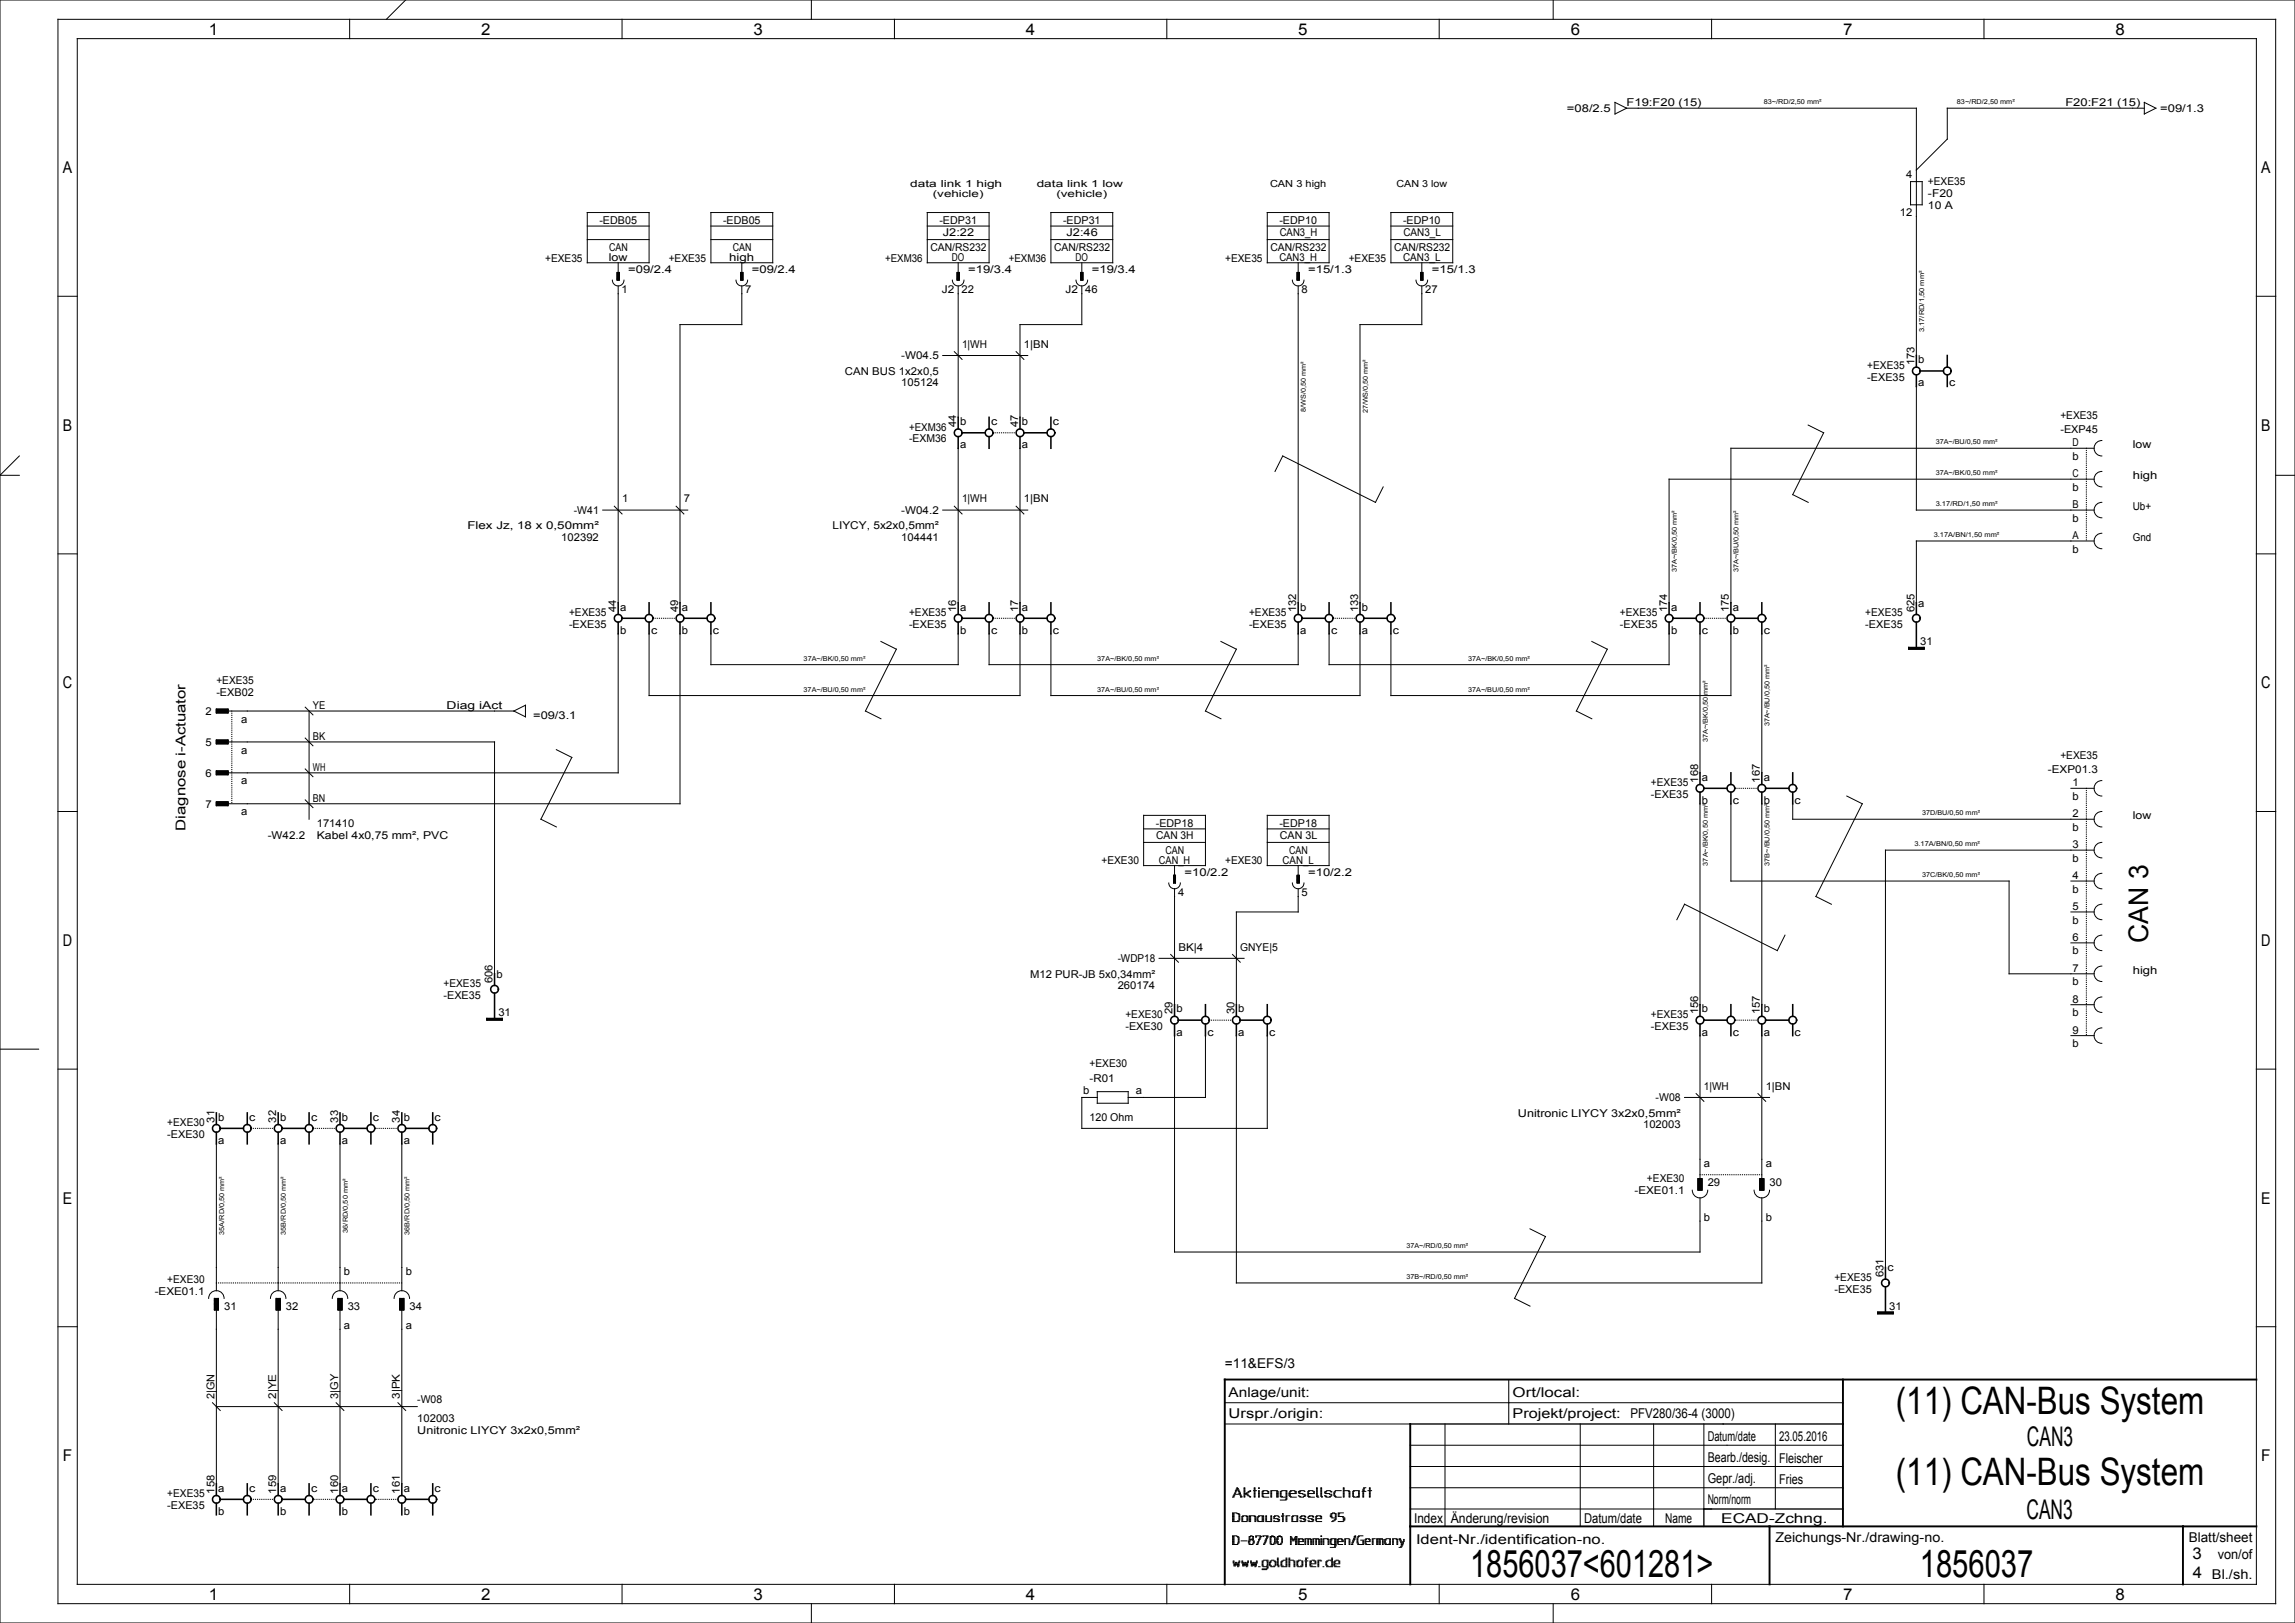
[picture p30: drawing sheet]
<svg xmlns="http://www.w3.org/2000/svg" width="594mm" height="420mm" viewBox="0 0 594 420" stroke-linecap="round" stroke-linejoin="round" font-family="sans-serif">
<defs><g id="words">
<g font-size="9.8">
<text x="490.7" y="365.9">(11) CAN-Bus System</text>
<text x="490.7" y="384.4">(11) CAN-Bus System</text>
<text x="380.5" y="408">1856037&lt;601281&gt;</text>
<text x="496.9" y="408">1856037</text>
</g>
<g font-size="7">
<text x="556" y="244" transform="rotate(-90 556 244)">CAN 3</text>
<text x="524.6" y="374.1">CAN3</text>
<text x="524.5" y="393">CAN3</text>
</g>
<g font-size="4.2">
<text x="54" y="9">1</text>
<text x="124.5" y="9">2</text>
<text x="195" y="9">3</text>
<text x="265.5" y="9">4</text>
<text x="336" y="9">5</text>
<text x="406.5" y="9">6</text>
<text x="477" y="9">7</text>
<text x="547.5" y="9">8</text>
<text x="16.3" y="44.8">A</text>
<text x="585.3" y="44.8">A</text>
<text x="16.3" y="111.5">B</text>
<text x="585.3" y="111.5">B</text>
<text x="16.3" y="178.2">C</text>
<text x="585.3" y="178.2">C</text>
<text x="16.3" y="244.8">D</text>
<text x="585.3" y="244.8">D</text>
<text x="16.3" y="311.5">E</text>
<text x="585.3" y="311.5">E</text>
<text x="16.3" y="378.2">F</text>
<text x="585.3" y="378.2">F</text>
<text x="567.5" y="403.5">3</text>
<text x="54" y="414">1</text>
<text x="124.5" y="414">2</text>
<text x="195" y="414">3</text>
<text x="265.5" y="414">4</text>
<text x="336" y="414">5</text>
<text x="406.5" y="414">6</text>
<text x="477" y="414">7</text>
<text x="547.5" y="414">8</text>
<text x="567.5" y="408.5">4</text>
</g>
<g font-size="3.5">
<text x="48" y="215" transform="rotate(-90 48 215)">Diagnose i-Actuator</text>
<text x="317" y="354">=11&amp;EFS/3</text>
<text x="318" y="361.5">Anlage/unit:</text>
<text x="391.5" y="361.5">Ort/local:</text>
<text x="318" y="367">Urspr./origin:</text>
<text x="391.5" y="367">Projekt/project:</text>
<text x="422" y="367">PFV280/36-4 (3000)</text>
<text x="442" y="372.9">Datum/date</text>
<text x="460.5" y="373">23.05.2016</text>
<text x="442" y="383.9">Gepr./adj.</text>
<text x="442" y="378.4">Bearb./desig.</text>
<text x="460.5" y="378.5">Fleischer</text>
<text x="442" y="389.3">Norm/norm</text>
<text x="460.5" y="384">Fries</text>
<text x="366" y="394">Index</text>
<text x="375.5" y="394">Änderung/revision</text>
<text x="410" y="394">Datum/date</text>
<text x="431" y="394">Name</text>
<text x="445.5" y="394">ECAD-Zchng.</text>
<text x="366.5" y="399.5">Ident-Nr./identification-no.</text>
<text x="459.5" y="399">Zeichungs-Nr./drawing-no.</text>
<text x="566.5" y="399">Blatt/sheet</text>
<text x="574" y="403.5">von/of</text>
<text x="572.5" y="408.5">Bl./sh.</text>
</g>
<g font-size="2.8">
<text x="405.6" y="29">=08/2.5</text>
<text x="421" y="27.4">F19:F20 (15)</text>
<text x="534.6" y="27.4">F20:F21 (15)</text>
<text x="559.1" y="29">=09/1.3</text>
<text x="493.4" y="46">4</text>
<text x="499" y="48">+EXE35</text>
<text x="499" y="51">-F20</text>
<text x="155.1" y="58">-EDB05</text>
<text x="187.1" y="58">-EDB05</text>
<text x="243.1" y="58">-EDP31</text>
<text x="275.1" y="58">-EDP31</text>
<text x="331.1" y="58">-EDP10</text>
<text x="363.1" y="58">-EDP10</text>
<text x="491.8" y="56">12</text>
<text x="499" y="54">10 A</text>
<text x="157.7" y="65">CAN</text>
<text x="189.7" y="65">CAN</text>
<text x="240.8" y="65">CAN/RS232</text>
<text x="244" y="61.2">J2:22</text>
<text x="272.8" y="65">CAN/RS232</text>
<text x="276.1" y="61.2">J2:46</text>
<text x="328.8" y="65">CAN/RS232</text>
<text x="331.2" y="61.2">CAN3_H</text>
<text x="360.8" y="65">CAN/RS232</text>
<text x="363.2" y="61.2">CAN3_L</text>
<text x="141.1" y="67.7">+EXE35</text>
<text x="157.6" y="67.6">low</text>
<text x="162.6" y="70.6">=09/2.4</text>
<text x="173.1" y="67.7">+EXE35</text>
<text x="188.8" y="67.6">high</text>
<text x="194.6" y="70.6">=09/2.4</text>
<text x="229.1" y="67.7">+EXM36</text>
<text x="246.4" y="67.6">DO</text>
<text x="250.6" y="70.6">=19/3.4</text>
<text x="261.1" y="67.7">+EXM36</text>
<text x="278.4" y="67.6">DO</text>
<text x="282.6" y="70.6">=19/3.4</text>
<text x="317.1" y="67.7">+EXE35</text>
<text x="331.1" y="67.6">CAN3_H</text>
<text x="338.6" y="70.6">=15/1.3</text>
<text x="349.1" y="67.7">+EXE35</text>
<text x="363.1" y="67.6">CAN3_L</text>
<text x="370.6" y="70.6">=15/1.3</text>
<text x="160.9" y="75.9">1</text>
<text x="192.9" y="75.9">7</text>
<text x="243.8" y="75.9">J2</text>
<text x="248.9" y="75.9">22</text>
<text x="275.8" y="75.9">J2</text>
<text x="280.9" y="75.9">46</text>
<text x="336.9" y="75.9">8</text>
<text x="368.9" y="75.9">27</text>
<text x="233.3" y="93">-W04.5</text>
<text x="249" y="90">1|WH</text>
<text x="265" y="90">1|BN</text>
<text x="483.3" y="95.5">+EXE35</text>
<text x="495.5" y="94.5" transform="rotate(-90 495.5 94.5)">173</text>
<text x="496.5" y="94">b</text>
<text x="218.7" y="97">CAN BUS 1x2x0,5</text>
<text x="233.3" y="100">105124</text>
<text x="483.3" y="98.5">-EXE35</text>
<text x="496.5" y="100">a</text>
<text x="504.5" y="100">c</text>
<text x="235.3" y="111.5">+EXM36</text>
<text x="247.5" y="110.5" transform="rotate(-90 247.5 110.5)">44</text>
<text x="248.5" y="110">b</text>
<text x="256.5" y="110">c</text>
<text x="263.5" y="110.5" transform="rotate(-90 263.5 110.5)">47</text>
<text x="264.5" y="110">b</text>
<text x="272.5" y="110">c</text>
<text x="533.3" y="108.5">+EXE35</text>
<text x="533.3" y="112">-EXP45</text>
<text x="235.3" y="114.5">-EXM36</text>
<text x="248.5" y="116">a</text>
<text x="264.5" y="116">a</text>
<text x="536.4" y="115.5">D</text>
<text x="536.4" y="119">b</text>
<text x="552" y="116">low</text>
<text x="536.4" y="123.5">C</text>
<text x="552" y="124">high</text>
<text x="161" y="130">1</text>
<text x="177" y="130">7</text>
<text x="249" y="130">1|WH</text>
<text x="265" y="130">1|BN</text>
<text x="536.4" y="127">b</text>
<text x="536.4" y="131.5">B</text>
<text x="552" y="132">Ub+</text>
<text x="121" y="137">Flex Jz, 18 x 0,50mm²</text>
<text x="148.5" y="133">-W41</text>
<text x="215.5" y="137">LIYCY, 5x2x0,5mm²</text>
<text x="233.3" y="133">-W04.2</text>
<text x="536.4" y="135">b</text>
<text x="145.3" y="140">102392</text>
<text x="233.3" y="140">104441</text>
<text x="536.4" y="143">b</text>
<text x="536.4" y="139.5">A</text>
<text x="552" y="140">Gnd</text>
<text x="147.3" y="159.5">+EXE35</text>
<text x="159.5" y="158.5" transform="rotate(-90 159.5 158.5)">44</text>
<text x="160.5" y="158">a</text>
<text x="175.5" y="158.5" transform="rotate(-90 175.5 158.5)">49</text>
<text x="176.5" y="158">a</text>
<text x="235.3" y="159.5">+EXE35</text>
<text x="247.5" y="158.5" transform="rotate(-90 247.5 158.5)">16</text>
<text x="248.5" y="158">a</text>
<text x="263.5" y="158.5" transform="rotate(-90 263.5 158.5)">17</text>
<text x="264.5" y="158">a</text>
<text x="323.3" y="159.5">+EXE35</text>
<text x="335.5" y="158.5" transform="rotate(-90 335.5 158.5)">132</text>
<text x="336.5" y="158">b</text>
<text x="351.5" y="158.5" transform="rotate(-90 351.5 158.5)">133</text>
<text x="352.5" y="158">b</text>
<text x="419.3" y="159.5">+EXE35</text>
<text x="431.5" y="158.5" transform="rotate(-90 431.5 158.5)">174</text>
<text x="432.5" y="158">a</text>
<text x="447.5" y="158.5" transform="rotate(-90 447.5 158.5)">175</text>
<text x="448.5" y="158">a</text>
<text x="482.8" y="159.5">+EXE35</text>
<text x="495.5" y="158.5" transform="rotate(-90 495.5 158.5)">625</text>
<text x="496.5" y="157">a</text>
<text x="147.3" y="162.5">-EXE35</text>
<text x="160.5" y="164">b</text>
<text x="168.5" y="164">c</text>
<text x="176.5" y="164">b</text>
<text x="184.5" y="164">c</text>
<text x="235.3" y="162.5">-EXE35</text>
<text x="248.5" y="164">b</text>
<text x="256.5" y="164">c</text>
<text x="264.5" y="164">b</text>
<text x="272.5" y="164">c</text>
<text x="323.3" y="162.5">-EXE35</text>
<text x="336.5" y="164">a</text>
<text x="344.5" y="164">c</text>
<text x="352.5" y="164">a</text>
<text x="360.5" y="164">c</text>
<text x="419.3" y="162.5">-EXE35</text>
<text x="432.5" y="164">b</text>
<text x="440.5" y="164">c</text>
<text x="448.5" y="164">b</text>
<text x="456.5" y="164">c</text>
<text x="482.8" y="162.5">-EXE35</text>
<text x="497" y="167">31</text>
<text x="56" y="177">+EXE35</text>
<text x="56" y="180">-EXB02</text>
<text x="53.2" y="185">2</text>
<text x="81" y="183.5">YE</text>
<text x="115.6" y="183.5">Diag iAct</text>
<text x="62.4" y="187">a</text>
<text x="81" y="191.5">BK</text>
<text x="138" y="186">=09/3.1</text>
<text x="53.2" y="193">5</text>
<text x="62.4" y="195">a</text>
<text x="533.3" y="196.5">+EXE35</text>
<text x="53.2" y="201">6</text>
<text x="62.4" y="203">a</text>
<text x="81" y="199.5">WH</text>
<text x="427.3" y="203.5">+EXE35</text>
<text x="439.5" y="202.5" transform="rotate(-90 439.5 202.5)">168</text>
<text x="440.5" y="202">a</text>
<text x="455.5" y="202.5" transform="rotate(-90 455.5 202.5)">167</text>
<text x="456.5" y="202">a</text>
<text x="530" y="200">-EXP01.3</text>
<text x="536.4" y="203.5">1</text>
<text x="53.2" y="209">7</text>
<text x="81" y="207.5">BN</text>
<text x="427.3" y="206.5">-EXE35</text>
<text x="440.5" y="208">b</text>
<text x="448.5" y="208">c</text>
<text x="456.5" y="208">b</text>
<text x="464.5" y="208">c</text>
<text x="536.4" y="207">b</text>
<text x="62.4" y="211">a</text>
<text x="82" y="214">171410</text>
<text x="299.1" y="214">-EDP18</text>
<text x="331.1" y="214">-EDP18</text>
<text x="536.4" y="211.5">2</text>
<text x="536.4" y="215">b</text>
<text x="552" y="212">low</text>
<text x="69.3" y="217">-W42.2</text>
<text x="82" y="217">Kabel 4x0,75 mm², PVC</text>
<text x="299.2" y="217.2">CAN 3H</text>
<text x="301.7" y="221">CAN</text>
<text x="331.2" y="217.2">CAN 3L</text>
<text x="333.7" y="221">CAN</text>
<text x="536.4" y="219.5">3</text>
<text x="285.1" y="223.7">+EXE30</text>
<text x="300" y="223.6">CAN_H</text>
<text x="306.6" y="226.6">=10/2.2</text>
<text x="317.1" y="223.7">+EXE30</text>
<text x="332" y="223.6">CAN_L</text>
<text x="338.6" y="226.6">=10/2.2</text>
<text x="536.4" y="227.5">4</text>
<text x="536.4" y="223">b</text>
<text x="304.9" y="231.9">4</text>
<text x="336.9" y="231.9">5</text>
<text x="536.4" y="231">b</text>
<text x="536.4" y="239">b</text>
<text x="536.4" y="235.5">5</text>
<text x="536.4" y="243.5">6</text>
<text x="289.3" y="249">-WDP18</text>
<text x="305" y="246">BK|4</text>
<text x="321" y="246">GNYE|5</text>
<text x="536.4" y="251.5">7</text>
<text x="536.4" y="247">b</text>
<text x="114.8" y="255.5">+EXE35</text>
<text x="127.5" y="254.5" transform="rotate(-90 127.5 254.5)">606</text>
<text x="128.5" y="253">b</text>
<text x="266.6" y="253">M12 PUR-JB 5x0,34mm²</text>
<text x="289.3" y="256">260174</text>
<text x="536.4" y="255">b</text>
<text x="552" y="252">high</text>
<text x="114.8" y="258.5">-EXE35</text>
<text x="129" y="263">31</text>
<text x="291.3" y="263.5">+EXE30</text>
<text x="303.5" y="262.5" transform="rotate(-90 303.5 262.5)">29</text>
<text x="304.5" y="262">b</text>
<text x="319.5" y="262.5" transform="rotate(-90 319.5 262.5)">30</text>
<text x="320.5" y="262">b</text>
<text x="427.3" y="263.5">+EXE35</text>
<text x="439.5" y="262.5" transform="rotate(-90 439.5 262.5)">156</text>
<text x="440.5" y="262">b</text>
<text x="455.5" y="262.5" transform="rotate(-90 455.5 262.5)">157</text>
<text x="456.5" y="262">b</text>
<text x="536.4" y="263">b</text>
<text x="536.4" y="259.5">8</text>
<text x="291.3" y="266.5">-EXE30</text>
<text x="304.5" y="268">a</text>
<text x="312.5" y="268">c</text>
<text x="320.5" y="268">a</text>
<text x="328.5" y="268">c</text>
<text x="427.3" y="266.5">-EXE35</text>
<text x="440.5" y="268">a</text>
<text x="448.5" y="268">c</text>
<text x="456.5" y="268">a</text>
<text x="464.5" y="268">c</text>
<text x="536.4" y="267.5">9</text>
<text x="282" y="276">+EXE30</text>
<text x="536.4" y="271">b</text>
<text x="282" y="280">-R01</text>
<text x="280.4" y="283">b</text>
<text x="294" y="283">a</text>
<text x="428.5" y="285">-W08</text>
<text x="441" y="282">1|WH</text>
<text x="457" y="282">1|BN</text>
<text x="43.3" y="291.5">+EXE30</text>
<text x="55.5" y="290.5" transform="rotate(-90 55.5 290.5)">31</text>
<text x="56.5" y="290">b</text>
<text x="64.5" y="290">c</text>
<text x="71.5" y="290.5" transform="rotate(-90 71.5 290.5)">32</text>
<text x="72.5" y="290">b</text>
<text x="80.5" y="290">c</text>
<text x="87.5" y="290.5" transform="rotate(-90 87.5 290.5)">33</text>
<text x="88.5" y="290">b</text>
<text x="96.5" y="290">c</text>
<text x="103.5" y="290.5" transform="rotate(-90 103.5 290.5)">34</text>
<text x="104.5" y="290">b</text>
<text x="112.5" y="290">c</text>
<text x="282" y="290">120 Ohm</text>
<text x="392.9" y="289">Unitronic LIYCY 3x2x0,5mm²</text>
<text x="425.3" y="292">102003</text>
<text x="43.3" y="294.5">-EXE30</text>
<text x="56.5" y="296">a</text>
<text x="72.5" y="296">a</text>
<text x="88.5" y="296">a</text>
<text x="104.5" y="296">a</text>
<text x="426.3" y="306">+EXE30</text>
<text x="441" y="302">a</text>
<text x="457" y="302">a</text>
<text x="423" y="309">-EXE01.1</text>
<text x="442" y="307">29</text>
<text x="458" y="307">30</text>
<text x="441" y="316">b</text>
<text x="457" y="316">b</text>
<text x="488.5" y="329">c</text>
<text x="40" y="335">-EXE01.1</text>
<text x="43.3" y="332">+EXE30</text>
<text x="89" y="330">b</text>
<text x="105" y="330">b</text>
<text x="474.8" y="331.5">+EXE35</text>
<text x="474.8" y="334.5">-EXE35</text>
<text x="487.5" y="330.5" transform="rotate(-90 487.5 330.5)">631</text>
<text x="58" y="339">31</text>
<text x="74" y="339">32</text>
<text x="90" y="339">33</text>
<text x="106" y="339">34</text>
<text x="489" y="339">31</text>
<text x="89" y="344">a</text>
<text x="105" y="344">a</text>
<text x="55.5" y="362" transform="rotate(-90 55.5 362)">2|GN</text>
<text x="71.5" y="362" transform="rotate(-90 71.5 362)">2|YE</text>
<text x="87.5" y="362" transform="rotate(-90 87.5 362)">3|GY</text>
<text x="103.5" y="362" transform="rotate(-90 103.5 362)">3|PK</text>
<text x="108" y="363">-W08</text>
<text x="108" y="371">Unitronic LIYCY 3x2x0,5mm²</text>
<text x="108" y="368">102003</text>
<text x="43.3" y="387.5">+EXE35</text>
<text x="55.5" y="386.5" transform="rotate(-90 55.5 386.5)">158</text>
<text x="56.5" y="386">a</text>
<text x="64.5" y="386">c</text>
<text x="71.5" y="386.5" transform="rotate(-90 71.5 386.5)">159</text>
<text x="72.5" y="386">a</text>
<text x="80.5" y="386">c</text>
<text x="87.5" y="386.5" transform="rotate(-90 87.5 386.5)">160</text>
<text x="88.5" y="386">a</text>
<text x="96.5" y="386">c</text>
<text x="103.5" y="386.5" transform="rotate(-90 103.5 386.5)">161</text>
<text x="104.5" y="386">a</text>
<text x="112.5" y="386">c</text>
<text x="43.3" y="390.5">-EXE35</text>
<text x="56.5" y="392">b</text>
<text x="72.5" y="392">b</text>
<text x="88.5" y="392">b</text>
<text x="104.5" y="392">b</text>
</g>
<g font-size="2.5">
<text x="235.6" y="48.5">data link 1 high</text>
<text x="241.4" y="51">(vehicle)</text>
<text x="268.3" y="48.5">data link 1 low</text>
<text x="273.4" y="51">(vehicle)</text>
<text x="328.7" y="48.5">CAN 3 high</text>
<text x="361.4" y="48.5">CAN 3 low</text>
</g>
<g font-size="1.7">
<text x="456.5" y="27">83~/RD/2,50 mm²</text>
<text x="506.5" y="27">83~/RD/2,50 mm²</text>
<text x="498" y="86" transform="rotate(-90 498 86)">3.17/RD/1,50 mm²</text>
<text x="338" y="106.5" transform="rotate(-90 338 106.5)">8/WS/0,50 mm²</text>
<text x="354" y="107" transform="rotate(-90 354 107)">27/WS/0,50 mm²</text>
<text x="501" y="115">37A~/BU/0,50 mm²</text>
<text x="501" y="123">37A~/BK/0,50 mm²</text>
<text x="501" y="131">3.17/RD/1,50 mm²</text>
<text x="500.5" y="139">3.17A/BN/1,50 mm²</text>
<text x="434" y="148" transform="rotate(-90 434 148)">37A~/BK/0,50 mm²</text>
<text x="450" y="148" transform="rotate(-90 450 148)">37A~/BU/0,50 mm²</text>
<text x="208" y="171">37A~/BK/0,50 mm²</text>
<text x="284" y="171">37A~/BK/0,50 mm²</text>
<text x="380" y="171">37A~/BK/0,50 mm²</text>
<text x="208" y="179">37A~/BU/0,50 mm²</text>
<text x="284" y="179">37A~/BU/0,50 mm²</text>
<text x="380" y="179">37A~/BU/0,50 mm²</text>
<text x="458" y="188" transform="rotate(-90 458 188)">37A~/BU/0,50 mm²</text>
<text x="442" y="192" transform="rotate(-90 442 192)">37A~/BK/0,50 mm²</text>
<text x="497.5" y="211">37D/BU/0,50 mm²</text>
<text x="495.5" y="219">3.17A/BN/0,50 mm²</text>
<text x="442" y="224" transform="rotate(-90 442 224)">37A~/BK/0,50 mm²</text>
<text x="458" y="224" transform="rotate(-90 458 224)">37B~/BU/0,50 mm²</text>
<text x="497.5" y="227">37C/BK/0,50 mm²</text>
<text x="58" y="319.5" transform="rotate(-90 58 319.5)">35A/RD/0,50 mm²</text>
<text x="74" y="319.5" transform="rotate(-90 74 319.5)">35B/RD/0,50 mm²</text>
<text x="90" y="319" transform="rotate(-90 90 319)">36/RD/0,50 mm²</text>
<text x="106" y="319.5" transform="rotate(-90 106 319.5)">36B/RD/0,50 mm²</text>
<text x="364" y="323">37A~/RD/0,50 mm²</text>
<text x="364" y="331">37B~/RD/0,50 mm²</text>
</g>
</g></defs>
<g fill="none" stroke="#000" stroke-width=".26">
<path d="M0 0h594v420h-594zM15 5h574v410h-574zM20 10h564v400h-564zM90.5 5v5M105 0l-5 5M161 5v5M210 0v5M231.5 5v5M302 5v5M372.5 5v5M402 0v5M443 5v5"/>
<path d="M513.5 5v5M418 26.5l3 1.5-3 1.5zM421 28h75v64M555 28h-51v8l-8 8M555 26.5l3 1.5-3 1.5zM152 55h16v13h-16zM152 58.5h16M184 55h16v13h-16zM184 58.5h16M240 55h16v13h-16zM240 58.5h16M272 55h16v13h-16z"/>
<path d="M272 58.5h16M328 55h16v13h-16zM328 58.5h16M360 55h16v13h-16zM360 58.5h16M494.5 47h3v6h-3zM15 76.7h5M152 62h16M158.5 72.5a1.5 1.5 0 0 0 1.5 1.5 1.5 1.5 0 0 0 1.5-1.5M159.8 70.5h.5v2h-.5zM159.8 70.6h.5M159.8 70.7h.5"/>
<path d="M159.8 70.8h.5M159.8 70.9h.5M159.8 71h.5M159.8 71.1h.5M159.8 71.2h.5M159.8 71.3h.5M159.8 71.4h.5M159.8 71.5h.5M159.8 71.6h.5M159.8 71.7h.5M159.8 71.8h.5M159.8 71.9h.5"/>
<path d="M159.8 72h.5M159.8 72.1h.5M159.8 72.2h.5M159.8 72.3h.5M159.8 72.4h.5M160 68v2.5M160 74v82M184 62h16M190.5 72.5a1.5 1.5 0 0 0 1.5 1.5 1.5 1.5 0 0 0 1.5-1.5M191.7 70.5h.6v2h-.6zM191.7 70.6h.6M191.7 70.7h.6"/>
<path d="M191.7 70.8h.6M191.7 70.9h.6M191.7 71h.6M191.7 71.1h.6M191.7 71.2h.6M191.7 71.3h.6M191.7 71.4h.6M191.7 71.5h.6M191.7 71.6h.6M191.7 71.7h.6M191.7 71.8h.6M191.7 71.9h.6"/>
<path d="M191.7 72h.6M191.7 72.1h.6M191.7 72.2h.6M191.7 72.3h.6M191.7 72.4h.6M192 74v10h-16v72M192 68v2.5M240 62h16M246.5 72.5a1.5 1.5 0 0 0 1.5 1.5 1.5 1.5 0 0 0 1.5-1.5M247.7 70.5h.6v2h-.6zM247.7 70.6h.6M247.7 70.7h.6"/>
<path d="M247.7 70.8h.6M247.7 70.9h.6M247.7 71h.6M247.7 71.1h.6M247.7 71.2h.6M247.7 71.3h.6M247.7 71.4h.6M247.7 71.5h.6M247.7 71.6h.6M247.7 71.7h.6M247.7 71.8h.6M247.7 71.9h.6"/>
<path d="M247.7 72h.6M247.7 72.1h.6M247.7 72.2h.6M247.7 72.3h.6M247.7 72.4h.6M248 68v2.5M248 74v34M272 62h16M278.5 72.5a1.5 1.5 0 0 0 1.5 1.5 1.5 1.5 0 0 0 1.5-1.5M279.7 70.5h.5v2h-.5zM279.7 70.6h.5M279.7 70.7h.5"/>
<path d="M279.7 70.8h.5M279.7 70.9h.5M279.7 71h.5M279.7 71.1h.5M279.7 71.2h.5M279.7 71.3h.5M279.7 71.4h.5M279.7 71.5h.5M279.7 71.6h.5M279.7 71.7h.5M279.7 71.8h.5M279.7 71.9h.5"/>
<path d="M279.7 72h.5M279.7 72.1h.5M279.7 72.2h.5M279.7 72.3h.5M279.7 72.4h.5M280 74v10h-16v24M280 68v2.5M328 62h16M334.5 72.5a1.5 1.5 0 0 0 1.5 1.5 1.5 1.5 0 0 0 1.5-1.5M335.7 70.5h.6v2h-.6zM335.7 70.6h.6M335.7 70.7h.6"/>
<path d="M335.7 70.8h.6M335.7 70.9h.6M335.7 71h.6M335.7 71.1h.6M335.7 71.2h.6M335.7 71.3h.6M335.7 71.4h.6M335.7 71.5h.6M335.7 71.6h.6M335.7 71.7h.6M335.7 71.8h.6M335.7 71.9h.6"/>
<path d="M335.7 72h.6M335.7 72.1h.6M335.7 72.2h.6M335.7 72.3h.6M335.7 72.4h.6M336 68v2.5M336 74v82M360 62h16M366.5 72.5a1.5 1.5 0 0 0 1.5 1.5 1.5 1.5 0 0 0 1.5-1.5M367.8 70.5h.4v2h-.4zM367.8 70.6h.4M367.8 70.7h.4"/>
<path d="M367.8 70.8h.4M367.8 70.9h.4M367.8 71h.4M367.8 71.1h.4M367.8 71.2h.4M367.8 71.3h.4M367.8 71.4h.4M367.8 71.5h.4M367.8 71.6h.4M367.8 71.7h.4M367.8 71.8h.4M367.8 71.9h.4"/>
<path d="M367.8 72h.4M367.8 72.1h.4M367.8 72.2h.4M367.8 72.3h.4M367.8 72.4h.4M368 74v10h-16v72M368 68v2.5M584 76.7h5M244 92h22M247 91l2 2M263 91l2 2M496 100v32h46"/>
<path d="M5 118l-5 5h5M248 116v40M264 116v40M468 110l4 2-8 16 4 2M542 116h-94v40M544 114a2 2 0 0 0-2 2 2 2 0 0 0 2 2M156 132h22M159 131l2 2M175 131l2 2M244 132h22M247 131l2 2M263 131l2 2"/>
<path d="M330 122l2-4 24 12 2-4M542 124h-110v32M542 140h-46v16M544 138a2 2 0 0 0-2 2 2 2 0 0 0 2 2M544 130a2 2 0 0 0-2 2 2 2 0 0 0 2 2M544 122a2 2 0 0 0-2 2 2 2 0 0 0 2 2M589 123h5M15 143.3h5M584 143.3h5M160 164v36h-104M168 164v16h96v-16M176 164v44h-120"/>
<path d="M184 164v8h64v-8M228 166l4 2-8 16 4 2M256 164v8h80v-8M272 164v16h80v-16M316 166l4 2-8 16 4 2M344 164v8h88v-8M360 164v16h88v-16M412 166l4 2-8 16 4 2M440 164v36M456 164v36M494 167.6h4M494 167.7h4"/>
<path d="M494 167.8h4M494 167.9h4M494 167.5h4v.5h-4zM56 192h72v60M56 184h77M56 183.5h3v1h-3zM56 191.5h3v1h-3zM56 199.5h3v1h-3zM56 183.6h3M56 183.7h3M56 183.8h3M56 183.9h3"/>
<path d="M56 184.1h3M56 184.2h3M56 184.3h3M56 184.4h3M56 199.6h3M56 199.7h3M56 199.8h3M56 199.9h3M56 191.6h3M56 191.7h3M56 191.8h3M56 191.9h3"/>
<path d="M56 192.1h3M56 192.2h3M56 192.3h3M56 192.4h3M79 199l2 2M79 191l2 2M79 183l2 2M80 184v28M133 184l3-1.5v3zM144 194l4 2-8 16 4 2M15 210h5M56 207.5h3v1h-3z"/>
<path d="M56 200.1h3M56 200.2h3M56 200.3h3M56 200.4h3M56 200.5h3M56 207.6h3M56 207.7h3M56 207.8h3M56 207.9h3M56 208.1h3M56 208.2h3M56 208.3h3"/>
<path d="M56 208.4h3M79 207l2 2M296 211h16v13h-16zM296 214.5h16M296 218h16M328 211h16v13h-16zM328 214.5h16M328 218h16M440 208v52M448 208v20h72v24h22M456 208v52M464 208v4h78"/>
<path d="M478 206l4 2-12 24 4 2M536 204h6M544 210a2 2 0 0 0-2 2 2 2 0 0 0 2 2M544 202a2 2 0 0 0-2 2 2 2 0 0 0 2 2M544 218a2 2 0 0 0-2 2 2 2 0 0 0 2 2M584 210h5M302.5 228.5a1.5 1.5 0 0 0 1.5 1.5 1.5 1.5 0 0 0 1.5-1.5M303.8 228h.5M303.8 226.5h.5M303.8 226.6h.5M303.8 226.7h.5M303.8 226.8h.5"/>
<path d="M303.8 226.9h.5M303.8 227h.5M303.8 227.1h.5M303.8 227.2h.5M303.8 227.3h.5M303.8 227.4h.5M303.8 227.5h.5M303.8 227.6h.5M303.8 227.7h.5M303.8 227.8h.5M303.8 227.9h.5M303.8 228.1h.5"/>
<path d="M303.8 228.2h.5M303.8 228.3h.5M303.8 228.4h.5M303.8 226.5h.5v2h-.5zM304 224v2.5M304 230v30M334.5 228.5a1.5 1.5 0 0 0 1.5 1.5 1.5 1.5 0 0 0 1.5-1.5M335.7 228h.6M335.7 226.5h.6M335.7 226.6h.6M335.7 226.7h.6M335.7 226.8h.6"/>
<path d="M335.7 226.9h.6M335.7 227h.6M335.7 227.1h.6M335.7 227.2h.6M335.7 227.3h.6M335.7 227.4h.6M335.7 227.5h.6M335.7 227.6h.6M335.7 227.7h.6M335.7 227.8h.6M335.7 227.9h.6M335.7 228.1h.6"/>
<path d="M335.7 228.2h.6M335.7 228.3h.6M335.7 228.4h.6M335.7 226.5h.6v2h-.6zM336 224v2.5M336 230v6h-16v24M434 238l2-4 24 12 2-4M536 228h6M536 236h6M542 220h-54v108M544 226a2 2 0 0 0-2 2 2 2 0 0 0 2 2M544 234a2 2 0 0 0-2 2 2 2 0 0 0 2 2"/>
<path d="M300 248h22M303 247l2 2M319 247l2 2M536 244h6M544 250a2 2 0 0 0-2 2 2 2 0 0 0 2 2M544 258a2 2 0 0 0-2 2 2 2 0 0 0 2 2M544 242a2 2 0 0 0-2 2 2 2 0 0 0 2 2M0 271.5h10M15 276.7h5M126 263.6h4M126 263.7h4M126 263.8h4"/>
<path d="M126 263.9h4M126 263.5h4v.5h-4zM304 268v56h136v-14M312 268v16h-20M320 268v64h136v-22M328 268v24h-48v-8h4M440 268v37M456 268v37M536 268h6M536 260h6M544 266a2 2 0 0 0-2 2 2 2 0 0 0 2 2M584 276.7h5"/>
<path d="M56 296v38M72 296v38M88 296v38M104 296v38M284 282.5h8v3h-8zM436 284h22M439 283l2 2M455 283l2 2M396 318l4 2-8 16 4 2M438 308a2 2 0 0 0 2 2 2 2 0 0 0 2-2M439.5 305h1v3h-1zM439.5 305.1h1"/>
<path d="M439.5 305.2h1M439.5 305.3h1M439.5 305.4h1M439.5 305.5h1M439.5 305.6h1M439.5 305.7h1M439.5 305.8h1M439.5 305.9h1M439.5 306h1M439.5 306.1h1M439.5 306.2h1M439.5 306.3h1"/>
<path d="M439.5 306.4h1M439.5 306.5h1M439.5 306.6h1M439.5 306.7h1M439.5 306.8h1M439.5 306.9h1M439.5 307h1M439.5 307.1h1M439.5 307.2h1M439.5 307.3h1M439.5 307.4h1M439.5 307.5h1"/>
<path d="M439.5 307.6h1M439.5 307.7h1M439.5 307.8h1M439.5 307.9h1M454 308a2 2 0 0 0 2 2 2 2 0 0 0 2-2M455.5 305h1v3h-1zM455.5 305.1h1M455.5 305.2h1M455.5 305.3h1M455.5 305.4h1M455.5 305.5h1M455.5 305.6h1"/>
<path d="M455.5 305.7h1M455.5 305.8h1M455.5 305.9h1M455.5 306h1M455.5 306.1h1M455.5 306.2h1M455.5 306.3h1M455.5 306.4h1M455.5 306.5h1M455.5 306.6h1M455.5 306.7h1M455.5 306.8h1"/>
<path d="M455.5 306.9h1M455.5 307h1M455.5 307.1h1M455.5 307.2h1M455.5 307.3h1M455.5 307.4h1M455.5 307.5h1M455.5 307.6h1M455.5 307.7h1M455.5 307.8h1M455.5 307.9h1M54 336a2 2 0 0 1 2-2 2 2 0 0 1 2 2"/>
<path d="M55.5 336.1h1M55.5 336.2h1M55.5 336.3h1M55.5 336.4h1M55.5 336.5h1M55.5 336.6h1M55.5 336.7h1M55.5 336.8h1M55.5 336.9h1M55.5 337h1M55.5 337.1h1M55.5 337.2h1"/>
<path d="M55.5 337.3h1M55.5 337.4h1M55.5 337.5h1M55.5 337.6h1M55.5 337.7h1M55.5 337.8h1M55.5 337.9h1M55.5 338h1M55.5 338.1h1M55.5 338.2h1M55.5 338.3h1M55.5 338.4h1"/>
<path d="M55.5 338.5h1M55.5 338.6h1M55.5 338.7h1M55.5 338.8h1M55.5 338.9h1M55.5 336h1v3h-1zM56 339v45M70 336a2 2 0 0 1 2-2 2 2 0 0 1 2 2M71.5 336.1h1M71.5 336.2h1M71.5 336.3h1M71.5 336.4h1"/>
<path d="M71.5 336.5h1M71.5 336.6h1M71.5 336.7h1M71.5 336.8h1M71.5 336.9h1M71.5 337h1M71.5 337.1h1M71.5 337.2h1M71.5 337.3h1M71.5 337.4h1M71.5 337.5h1M71.5 337.6h1"/>
<path d="M71.5 337.7h1M71.5 337.8h1M71.5 337.9h1M71.5 338h1M71.5 338.1h1M71.5 338.2h1M71.5 338.3h1M71.5 338.4h1M71.5 338.5h1M71.5 338.6h1M71.5 338.7h1M71.5 338.8h1"/>
<path d="M71.5 338.9h1M71.5 336h1v3h-1zM72 339v45M86 336a2 2 0 0 1 2-2 2 2 0 0 1 2 2M87.5 336.1h1M87.5 336.2h1M87.5 336.3h1M87.5 336.4h1M87.5 336.5h1M87.5 336.6h1M87.5 336.7h1M87.5 336.8h1"/>
<path d="M87.5 336.9h1M87.5 337h1M87.5 337.1h1M87.5 337.2h1M87.5 337.3h1M87.5 337.4h1M87.5 337.5h1M87.5 337.6h1M87.5 337.7h1M87.5 337.8h1M87.5 337.9h1M87.5 338h1"/>
<path d="M87.5 338.1h1M87.5 338.2h1M87.5 338.3h1M87.5 338.4h1M87.5 338.5h1M87.5 338.6h1M87.5 338.7h1M87.5 338.8h1M87.5 338.9h1M87.5 336h1v3h-1zM88 339v45M102 336a2 2 0 0 1 2-2 2 2 0 0 1 2 2"/>
<path d="M103.5 336.1h1M103.5 336.2h1M103.5 336.3h1M103.5 336.4h1M103.5 336.5h1M103.5 336.6h1M103.5 336.7h1M103.5 336.8h1M103.5 336.9h1M103.5 337h1M103.5 337.1h1M103.5 337.2h1"/>
<path d="M103.5 337.3h1M103.5 337.4h1M103.5 337.5h1M103.5 337.6h1M103.5 337.7h1M103.5 337.8h1M103.5 337.9h1M103.5 338h1M103.5 338.1h1M103.5 338.2h1M103.5 338.3h1M103.5 338.4h1"/>
<path d="M103.5 338.5h1M103.5 338.6h1M103.5 338.7h1M103.5 338.8h1M103.5 338.9h1M103.5 336h1v3h-1zM104 339v45M486 339.6h4M486 339.7h4M486 339.8h4M486 339.9h4M486 340h4"/>
<path d="M486 339.5h4v.5h-4zM15 343.3h5M390.5 357v11.5M584 343.3h5M55 363l2 2M56 364h52M71 363l2 2M87 363l2 2M103 363l2 2M317 363h160M317 368.5h48M365 379.5h112"/>
<path d="M365 374h112M374 368.5v26.5M409 368.5v26.5M428 368.5v26.5M441 368.5v22M459.5 368.5v22M319 398h.4M319 387.4h.4M319 398.6h.4M319 399.5h.4M319 393h.4M319 399.1h.4"/>
<path d="M319 398.8h.4M319 398.9h.4M319 392.1h.4M319 392.6h.4M319 399.3h.4M319 397.6h.4M319 392.8h.4M319 398.4h.4M319 392.4h.4M319 399.7h1.3M319 393.6h.4M319 393.8h1.7"/>
<path d="M319 398.2h.4M319 393.2h.4M319 392.3h.4M319 391.9h.4M319 391.7h.4M319 397.8h.4M319 393.4h.4M319 397.4h1.1M319 391.5h1.1M319.2 387.1h.4M319.2 387.2h.2M319.4 386.9h.2"/>
<path d="M319.4 386.7h1.7M319.6 386.5h.2M319.6 386.3h.2M319.8 385.9h.1M319.8 385.7h.3M319.8 386.1h.1M319.9 385.6h.2M319.9 385.4h.6M320.1 397.6h.4M320.1 385h.2M320.1 385.2h.4M320.1 391.7h.6"/>
<path d="M320.3 399.5h.2M320.3 399.3h.4M320.3 385.6h.4M320.3 393.6h.4M320.3 397.8h.4M320.5 385.9h.4M320.5 398h.2M320.5 398.6h.2M320.5 399.1h.2M320.5 398.8h.2M320.5 398.9h.2M320.5 398.4h.2"/>
<path d="M320.5 385.7h.2M320.5 398.2h.2M320.5 391.9h.4M320.7 386.5h.4M320.7 393h.2M320.7 392.1h.2M320.7 392.6h.2M320.7 392.8h.2M320.7 392.4h.2M320.7 393.2h.2M320.7 386.1h.2M320.7 386.3h.4"/>
<path d="M320.7 392.3h.2M320.7 393.4h.2M320.9 386.9h.4M321.1 387.4h.3M321.1 387.1h.2M321.1 387.2h.3M321.3 398.8h1.5M321.4 393h.2M321.4 392.6h.2M321.4 392.8h.2M321.4 392.4h.4M321.4 393.6h.2"/>
<path d="M321.4 393.8h1.4M321.4 393.2h.2M321.4 393.4h.2M321.6 392.3h1.2M322 385.9h.2M322 387.4h.2M322 386.5h.2M322 387.1h.2M322 386.9h.2M322 386.7h.4M322 385h.2M322 385.6h.2"/>
<path d="M322 385.7h.2M322 387.2h.2M322 386.1h.2M322 385.2h.2M322 386.3h.2M322 385.4h.2M322.4 386.5h.4M322.6 386.7h.3M322.6 392.4h.3M322.6 386.3h.5M322.8 393h.1M322.8 392.6h.1"/>
<path d="M322.8 386.9h.3M322.8 392.8h.1M322.8 393.6h.1M322.8 393.2h.1M322.8 393.4h.1M322.9 387.1h.4M322.9 386.1h.4M323.1 385.9h.6M323.1 399.1h.2M323.1 398.8h.4M323.1 398.9h.4M323.1 399.3h.4"/>
<path d="M323.3 398h.2M323.3 398.6h.4M323.3 399.5h.2M323.3 393h.4M323.3 392.6h.4M323.3 397.6h.4M323.3 392.8h.4M323.3 398.4h1.1M323.3 392.4h.4M323.3 399.7h1M323.3 393.6h.4M323.3 393.8h.4"/>
<path d="M323.3 387.2h.4M323.3 398.2h.2M323.3 393.2h.4M323.3 392.3h1.5M323.3 397.8h.2M323.3 393.4h.4M323.5 387.4h.2M323.5 385.7h.2M323.7 397.4h.4M324.1 398.6h.3M324.1 397.6h.3M324.1 398.2h.3"/>
<path d="M324.3 398h.1M324.3 399.5h.1M324.3 398.8h.3M324.3 399.3h.3M324.3 397.8h.1M324.4 399.1h.2M324.4 398.9h.2M324.4 385.7h.8M324.6 385.9h.2M324.6 387.4h.2M324.6 386.5h.2M324.6 387.1h.2"/>
<path d="M324.6 386.9h.2M324.6 386.7h.2M324.6 385h.2M324.6 392.4h.4M324.6 385.6h.2M324.6 387.2h.2M324.6 386.1h.2M324.6 385.2h.2M324.6 386.3h.2M324.6 385.4h.2M324.8 393h.2M324.8 392.6h.2"/>
<path d="M324.8 392.8h.2M324.8 393.6h.2M324.8 393.8h.2M324.8 393.2h.2M324.8 393.4h.2M325 397.6h.2M325 397.8h.2M325 397.4h1.3M325.2 399.7h.4M325.4 399.5h.2M325.4 393h.2M325.4 392.6h.4"/>
<path d="M325.4 399.3h.4M325.4 392.8h.2M325.4 393.6h.4M325.4 393.2h.2M325.4 393.4h.2M325.6 399.1h.2M325.6 398.9h.2M325.6 392.4h.3M325.6 393.8h1.5M325.8 385.9h.1M325.8 387.4h.1M325.8 386.5h.1"/>
<path d="M325.8 398.6h.1M325.8 398.8h.1M325.8 387.1h.1M325.8 386.9h.1M325.8 386.7h.1M325.8 398.4h.3M325.8 385h.1M325.8 385.7h.1M325.8 387.2h.1M325.8 386.1h.1M325.8 385.2h.1M325.8 386.3h.1"/>
<path d="M325.8 392.3h1.3M325.9 398h.4M325.9 398.2h.2M326.1 397.6h.4M326.1 397.8h.2M326.7 385.9h.4M326.7 386.5h1.7M326.7 393h.4M326.7 387.1h.2M326.7 392.6h.4M326.7 386.9h.2M326.7 386.7h.2"/>
<path d="M326.7 392.8h.4M326.7 392.4h.4M326.7 393.6h.4M326.7 387.2h.4M326.7 393.2h.4M326.7 386.1h.2M326.7 386.3h.2M326.7 393.4h.4M326.9 387.4h1.5M326.9 397.6h.2M326.9 385.7h1.1M326.9 397.4h1.3"/>
<path d="M327.1 399.5h.3M327.1 399.7h.2M327.3 399.1h.3M327.3 399.3h.1M327.4 398.6h.4M327.4 398.8h.4M327.4 398.9h.2M327.6 393h.2M327.6 392.6h.2M327.6 392.8h.2M327.6 398.4h.2M327.6 392.4h.2"/>
<path d="M327.6 393.6h.2M327.6 393.8h1.5M327.6 398.2h.4M327.6 393.2h.2M327.6 392.3h.2M327.6 393.4h.2M327.8 398h.2M327.8 397.6h.4M327.8 397.8h.4M328 385.9h.4M328.2 386.1h.2M328.2 386.3h.2"/>
<path d="M328.8 398h.1M328.8 398.6h.1M328.8 399.5h.3M328.8 399.1h.1M328.8 398.8h.1M328.8 398.9h.1M328.8 399.3h.1M328.8 397.6h.5M328.8 398.4h.1M328.8 398.2h.1M328.8 397.8h.3M328.9 385.9h.2"/>
<path d="M328.9 387.4h.2M328.9 386.5h.2M328.9 393h.2M328.9 387.1h.2M328.9 392.6h.2M328.9 386.9h.2M328.9 386.7h.2M328.9 392.8h.2M328.9 392.4h.2M328.9 399.7h.8M328.9 393.6h.2M328.9 385.7h1.7"/>
<path d="M328.9 387.2h.2M328.9 393.2h.2M328.9 386.1h.2M328.9 386.3h.2M328.9 392.3h.2M328.9 393.4h.2M329.1 397.4h.4M329.5 397.6h.4M329.7 399.5h.4M329.7 393h1.1M329.7 392.6h.2M329.7 399.3h.4"/>
<path d="M329.7 392.8h.2M329.7 392.4h.4M329.7 393.6h.2M329.7 393.8h1.3M329.7 397.8h.4M329.9 398h.2M329.9 398.6h.2M329.9 399.1h.2M329.9 398.8h.2M329.9 398.9h.2M329.9 398.4h.2M329.9 398.2h.2"/>
<path d="M329.9 392.3h.9M330.4 385.9h.4M330.4 398h.4M330.4 387.4h.4M330.4 386.5h.4M330.4 398.6h.2M330.4 399.1h.4M330.4 398.8h.2M330.4 398.9h.4M330.4 387.1h.4M330.4 386.9h.4M330.4 399.3h.4"/>
<path d="M330.4 386.7h.4M330.4 398.4h.4M330.4 387.2h.4M330.4 398.2h.4M330.4 386.1h.4M330.4 386.3h.4M330.6 399.5h.2M330.6 397.6h.6M330.6 393.2h.6M330.6 397.8h.2M330.8 392.4h.2M330.8 399.7h.8"/>
<path d="M330.8 393.6h.4M331 392.6h.2M331 393.4h.2M331 397.4h.4M331.4 385.9h.4M331.4 386.5h.2M331.4 399.5h.4M331.4 387.1h.2M331.4 386.9h.2M331.4 386.7h.2M331.4 397.6h.4M331.4 388.2h1.5"/>
<path d="M331.4 387.2h.5M331.4 386.1h.2M331.4 386.3h.2M331.6 387.4h1.5M331.6 399.3h.2M331.6 397.8h.2M331.8 398h.1M331.8 398.6h.1M331.8 399.1h.1M331.8 398.8h.1M331.8 398.9h.1M331.8 398.4h.1"/>
<path d="M331.8 392.4h.3M331.8 385.7h1.3M331.8 398.2h.1M331.8 392.3h.5M331.9 393h.2M331.9 392.1h.2M331.9 392.6h.2M331.9 392.8h.2M331.9 393.6h.2M331.9 393.8h.2M331.9 393.2h.2M331.9 391.9h.2"/>
<path d="M331.9 391.7h.2M331.9 393.4h.2M332.7 388h.4M332.9 385.9h.2M332.9 386.5h.2M332.9 393h.2M332.9 387.1h.2M332.9 392.6h.2M332.9 386.9h.2M332.9 386.7h.2M332.9 392.8h.2M332.9 392.4h.2"/>
<path d="M332.9 393.6h.2M332.9 393.8h.2M332.9 387.2h.2M332.9 393.2h.2M332.9 386.1h.2M332.9 386.3h.2M332.9 392.3h.9M332.9 393.4h.2M332.9 387.6h.2M332.9 387.8h.2M333.6 386.5h1.9M333.6 387.1h.4"/>
<path d="M333.6 386.9h.4M333.6 386.7h.4M333.6 386.3h.2M333.8 385.9h.4M333.8 387.2h.4M333.8 386.1h.2M334 398h.4M334 387.4h1.5M334 398.6h.2M334 399.5h.2M334 399.1h.2M334 398.8h.2"/>
<path d="M334 398.9h.2M334 399.3h.2M334 397.6h.2M334 398.4h.2M334 399.7h.2M334 385.7h1.1M334 398.2h.2M334 397.8h.4M334.4 393h.2M334.4 392.6h.2M334.4 392.8h.2M334.4 398.4h.4"/>
<path d="M334.4 392.4h.4M334.4 393.6h.2M334.4 393.8h1.5M334.4 398.2h.2M334.4 393.2h.2M334.4 393.4h.2M334.6 398.6h.3M334.6 398.8h.3M334.6 392.3h1.3M334.9 398.4h.2M334.9 398.2h.2M335.1 385.9h.4"/>
<path d="M335.1 398h.6M335.1 386.1h.4M335.1 397.8h.6M335.3 398.6h.4M335.3 399.5h.4M335.3 399.1h.4M335.3 398.8h.4M335.3 398.9h.4M335.3 399.3h.4M335.3 397.6h.4M335.3 398.4h.4M335.3 399.7h.4"/>
<path d="M335.3 398.2h.4M335.3 386.3h.2M335.7 393h.2M335.7 392.6h.2M335.7 392.8h.2M335.7 392.4h.2M335.7 393.6h.2M335.7 393.2h.2M335.7 393.4h.2M336.1 385.9h.5M336.1 398.6h.2M336.1 399.5h.2"/>
<path d="M336.1 399.1h.2M336.1 398.8h.2M336.1 398.9h1.3M336.1 387.1h.2M336.1 399.3h.2M336.1 398.4h.3M336.1 399.7h1.3M336.1 398.2h1.1M336.1 386.1h.3M336.1 386.3h.3M336.3 386.5h.9M336.3 387.2h.3"/>
<path d="M336.4 387.4h1M336.4 392.6h.2M336.4 392.8h.4M336.4 393.6h.4M336.4 385.7h1.2M336.6 393h1.1M336.6 392.4h.4M336.6 393.8h1.1M336.8 392.3h.9M337 398.4h.4M337.2 398.6h.2M337.2 398.8h.2"/>
<path d="M337.2 386.7h.5M337.4 387.2h.3M337.4 393.2h.5M337.6 385.9h.1M337.6 387.1h.3M337.6 386.9h.3M337.6 392.4h.3M337.6 393.6h.3M337.7 398.6h.2M337.7 399.5h.2M337.7 399.1h.2M337.7 398.8h.2"/>
<path d="M337.7 398.9h.2M337.7 392.6h.2M337.7 399.3h.2M337.7 398.4h.2M337.7 399.7h.2M337.7 398.2h1.6M337.7 393.4h.2M338.5 385.9h.4M338.5 386.5h1.7M338.5 398.6h.2M338.5 399.5h.2M338.5 399.1h.2"/>
<path d="M338.5 398.8h.2M338.5 398.9h.2M338.5 387.1h.2M338.5 392.6h.2M338.5 386.9h.2M338.5 399.3h.2M338.5 386.7h.2M338.5 392.8h.2M338.5 398.4h.2M338.5 399.7h.2M338.5 393.6h.4M338.5 387.2h.6"/>
<path d="M338.5 386.1h.2M338.5 386.3h.2M338.7 387.4h1.5M338.7 393h.9M338.7 392.4h.4M338.7 385.7h1.1M338.7 393.8h1.1M338.9 392.3h.9M339.1 398.4h.3M339.3 398.6h.1M339.3 399.5h.1M339.3 399.1h.1"/>
<path d="M339.3 398.8h.1M339.3 398.9h.1M339.3 399.3h.1M339.3 399.7h.1M339.4 393.2h.6M339.6 392.4h.4M339.6 393.6h.4M339.8 385.9h.4M339.8 398.6h.2M339.8 399.5h.2M339.8 399.1h.2M339.8 398.8h.2"/>
<path d="M339.8 398.9h.2M339.8 392.6h.2M339.8 399.3h.2M339.8 398.4h.2M339.8 399.7h.2M339.8 398.2h1.5M339.8 393.4h.2M340 386.1h.2M340 386.3h.2M340.6 398.6h.1M340.6 399.5h.1M340.6 393h1.5"/>
<path d="M340.6 399.1h.1M340.6 398.8h.1M340.6 398.9h.1M340.6 392.6h.1M340.6 399.3h.1M340.6 392.8h.1M340.6 398.4h.1M340.6 392.4h.3M340.6 399.7h.1M340.6 393.6h.1M340.6 393.2h.1M340.6 393.4h.1"/>
<path d="M340.7 385.9h.2M340.7 386.5h.2M340.7 387.1h.4M340.7 386.9h.2M340.7 386.7h.2M340.7 385h.2M340.7 385.6h.2M340.7 385.7h.2M340.7 393.8h1.4M340.7 387.2h.4M340.7 386.1h.2M340.7 385.2h.2"/>
<path d="M340.7 386.3h.2M340.7 392.3h1.2M340.7 385.4h.2M340.9 387.4h.4M341.1 398.4h.4M341.3 398.6h.2M341.3 399.5h.2M341.3 399.1h.2M341.3 398.8h.2M341.3 398.9h.2M341.3 399.3h.2M341.3 399.7h.2"/>
<path d="M341.7 392.4h.4M341.9 385.9h.2M341.9 386.5h.2M341.9 398.6h.2M341.9 399.5h.2M341.9 399.1h.2M341.9 398.8h.2M341.9 398.9h.2M341.9 387.1h.2M341.9 392.6h.2M341.9 386.9h.2M341.9 399.3h.2"/>
<path d="M341.9 386.7h.2M341.9 397.6h.2M341.9 392.8h.2M341.9 398.4h.2M341.9 385h.2M341.9 399.7h.2M341.9 385.6h.2M341.9 385.7h.2M341.9 387.2h.3M341.9 398.2h.2M341.9 386.1h.2M341.9 385.2h.2"/>
<path d="M341.9 386.3h.2M341.9 385.4h.2M341.9 397.4h.2M342.1 387.4h.1M342.4 398.6h.2M342.4 399.5h.2M342.4 399.1h.2M342.4 398.8h.2M342.4 398.9h.2M342.4 399.3h.2M342.4 398.4h.2M342.4 399.7h.2"/>
<path d="M342.4 398.2h1.3M342.8 387.1h.4M342.8 386.1h.4M342.8 386.3h.4M343 385.9h.4M343 386.5h1.1M343 387.2h.4M343.2 387.4h1.1M343.4 385.7h.9M343.6 398.4h.3M343.7 398.6h.2M343.7 399.5h.2"/>
<path d="M343.7 399.1h.2M343.7 398.8h.2M343.7 398.9h.2M343.7 399.3h.2M343.7 399.7h.2M344.1 386.7h.6M344.1 387.2h.4M344.3 385.9h.4M344.3 398.6h.4M344.3 399.5h.4M344.3 399.1h.2M344.3 398.8h.2"/>
<path d="M344.3 398.9h.2M344.3 392.1h.4M344.3 399.3h.2M344.3 398.4h.4M344.3 392.4h.4M344.3 392.3h.4M344.5 387.1h.2M344.5 392.6h.4M344.5 386.9h.2M344.5 399.7h1.3M344.5 398.2h1.3M344.5 386.1h.2"/>
<path d="M344.5 391.9h.2M344.5 391.7h.4M344.7 392.8h1.1M344.7 393.8h.4M344.9 393.6h.5M344.9 391.5h.5M345.2 386.5h.2M345.2 387.1h.4M345.2 386.9h.2M345.2 386.7h.2M345.2 386.1h.4M345.2 386.3h.2"/>
<path d="M345.2 391.7h.6M345.2 393.4h.4M345.4 385.9h.2M345.4 398.6h.4M345.4 399.5h.4M345.4 399.1h.4M345.4 398.8h.4M345.4 398.9h.4M345.4 399.3h.4M345.4 399.9h.4M345.4 398.4h.4M345.4 387.2h.4"/>
<path d="M345.4 393.2h.4M345.6 387.4h1.5M345.6 393h.2M345.6 392.1h.2M345.6 392.6h.2M345.6 392.4h.2M345.6 385.7h1.5M345.6 392.3h.2M345.6 391.9h.2M346.2 398.6h.2M346.2 399.5h.2M346.2 399.1h.2"/>
<path d="M346.2 398.8h.2M346.2 398.9h1.5M346.2 399.3h.2M346.2 398.4h.4M346.4 392.1h.2M346.4 392.4h1.3M346.4 399.7h1.1M346.4 393.8h1.3M346.4 398.2h.9M346.4 392.3h.2M346.4 391.9h.2M346.4 391.7h.3"/>
<path d="M346.4 391.5h1.3M347.1 398.4h.4M347.3 398.6h.4M347.3 398.8h.4M347.5 392.6h.4M347.7 385.9h.2M347.7 387.4h.2M347.7 386.5h.2M347.7 393h.4M347.7 387.1h.2M347.7 386.9h.2M347.7 386.7h.2"/>
<path d="M347.7 392.8h.4M347.7 385h.2M347.7 385.6h.2M347.7 393.6h.2M347.7 385.7h1.5M347.7 387.2h.2M347.7 393.2h.4M347.7 386.1h.2M347.7 385.2h.2M347.7 386.3h.2M347.7 385.4h.2M347.7 393.4h.4"/>
<path d="M348.1 398.6h.1M348.1 399.5h.1M348.1 399.1h.1M348.1 398.8h.1M348.1 398.9h.1M348.1 399.3h.1M348.1 398.4h.1M348.1 399.7h.1M348.1 398.2h1.1M349 385.9h.4M349.2 387.4h.2M349.2 386.5h.2"/>
<path d="M349.2 398.6h.2M349.2 399.5h.2M349.2 399.1h.2M349.2 398.8h.2M349.2 398.9h.2M349.2 387.1h.2M349.2 386.9h.2M349.2 399.3h.2M349.2 386.7h.2M349.2 398.4h.2M349.2 399.7h.2M349.2 387.2h.2"/>
<path d="M349.2 386.1h.2M349.2 386.3h.2M349.7 399.7h.4M349.9 399.5h.2M349.9 399.1h.4M349.9 399.3h.2M350.1 385.9h.4M350.1 386.5h.2M350.1 398.6h.4M350.1 398.8h.4M350.1 398.9h.2M350.1 387.1h.2"/>
<path d="M350.1 386.9h.2M350.1 386.7h.2M350.1 387.2h.4M350.1 386.1h.2M350.1 386.3h.2M350.3 387.4h1.1M350.3 398.4h.4M350.3 385.7h1.5M350.3 398.2h.4M350.5 398h.2M350.5 397.6h.4M350.5 397.8h.4"/>
<path d="M350.7 397.4h.2M351.2 398h.2M351.2 398.6h.2M351.2 399.1h.2M351.2 398.8h.2M351.2 398.9h.2M351.2 399.3h.4M351.2 398.4h.2M351.2 387.2h.6M351.2 398.2h.2M351.4 399.5h.2M351.4 397.6h.4"/>
<path d="M351.4 399.7h1.5M351.4 397.8h.2M351.6 385.9h.2M351.6 387.4h.2M351.6 386.5h.2M351.6 387.1h.2M351.6 386.9h.2M351.6 386.7h.2M351.6 386.1h.2M351.6 386.3h.2M351.6 397.4h1.1M352.2 398.6h.7"/>
<path d="M352.6 385.9h.9M352.7 387.4h.2M352.7 386.5h.2M352.7 399.5h.2M352.7 399.1h.2M352.7 398.8h.2M352.7 398.9h.2M352.7 387.1h.2M352.7 386.9h.2M352.7 399.3h.2M352.7 386.7h.2M352.7 385.6h.2"/>
<path d="M352.7 385.7h.4M352.7 387.2h.2M352.7 386.1h.2M352.7 386.3h.2M352.7 385.4h.4M352.9 385h.6M352.9 385.2h.2M353.3 398.6h.2M353.3 399.5h.4M353.3 399.1h.2M353.3 398.8h.2M353.3 398.9h1.3"/>
<path d="M353.3 399.3h.2M353.3 398.4h.4M353.5 399.7h1.1M353.5 398.2h.9M354.1 385.7h.9M354.2 398.4h.4M354.4 385.9h.2M354.4 387.4h.2M354.4 386.5h.2M354.4 398.6h.2M354.4 398.8h.2M354.4 387.1h.2"/>
<path d="M354.4 386.9h.2M354.4 386.7h.2M354.4 385h.2M354.4 385.6h.2M354.4 387.2h.2M354.4 386.1h.2M354.4 385.2h.2M354.4 386.3h.2M354.4 385.4h.2M355.2 398.6h.2M355.2 399.5h.2M355.2 399.1h.2"/>
<path d="M355.2 398.8h.2M355.2 398.9h.2M355.2 399.3h.2M355.2 398.4h.2M355.2 399.7h.2M355.2 398.2h.7M356.3 398.6h.4M356.3 399.5h.4M356.3 399.1h.4M356.3 398.8h.4M356.3 398.9h.4M356.3 399.3h.4"/>
<path d="M356.3 398.4h.4M356.3 399.7h.4M356.3 398.2h1.5M357.1 398.6h.1M357.1 399.5h.1M357.1 399.1h.1M357.1 398.8h.1M357.1 398.9h.1M357.1 399.3h.1M357.1 398.4h.1M357.1 399.7h.1M357.6 398.4h.4"/>
<path d="M357.8 398.6h.2M357.8 399.5h.2M357.8 399.1h.2M357.8 398.8h.2M357.8 398.9h.2M357.8 399.3h.2M357.8 399.7h.2M358.4 398.6h.3M358.4 399.5h.3M358.4 399.1h.2M358.4 398.8h.2M358.4 398.9h.2"/>
<path d="M358.4 399.3h.3M358.4 398.4h.3M358.6 399.7h1.3M358.7 398.2h1.2M359.5 399.5h.4M359.7 398.6h.2M359.7 399.1h.2M359.7 398.8h.2M359.7 398.9h.2M359.7 399.3h.2M359.7 398.4h.2M360.4 398.6h.2"/>
<path d="M360.4 399.5h.2M360.4 399.1h.2M360.4 398.8h.2M360.4 398.9h.2M360.4 399.3h.2M360.4 398.4h.2M360.4 399.7h.2M360.4 398.2h1.2M361.4 398.4h.3M361.6 398.6h.1M361.6 399.5h.1M361.6 399.1h.1"/>
<path d="M361.6 398.8h.1M361.6 398.9h.1M361.6 399.3h.1M361.6 399.7h.1M362.1 398.4h.4M362.1 398.2h.4M362.3 398.6h.4M362.3 398.8h.4M362.5 399.1h.4M362.5 398.9h.2M362.7 399.5h.6M362.7 399.3h.6"/>
<path d="M362.7 399.9h.4M362.7 399.7h.4M363.1 399.1h.2M363.1 398.9h.3M363.3 398.6h.1M363.3 398.8h.1M363.3 398.4h.1M365 385h112M365 390.5h78M90.5 410v5M161 410v5M210 415v5"/>
<path d="M231.5 410v5M302 410v5M319.2 403.9h.2M319.2 404.3h.2M319.2 404.1h.2M319.2 404.5h.2M319.4 404.9h.5M319.4 405.2h.4M319.4 404.7h.2M319.4 405.1h.4M319.8 404.7h.5M319.8 404.3h.3"/>
<path d="M319.8 404.5h.3M320.1 404.9h.6M320.1 405.1h.6M320.3 405.4h.2M320.3 405.2h.4M320.5 404.7h.2M320.5 404.3h.4M320.5 404.5h.2M320.7 403.9h.2M320.7 404.1h.2M321.4 403.9h.2M321.4 404.3h.4"/>
<path d="M321.4 404.1h.2M321.4 404.5h.4M321.6 404.9h.6M321.6 405.2h.4M321.6 404.7h.2M321.6 405.1h.6M322 404.7h.6M322 404.5h.6M322.2 404.3h.2M322.4 404.9h.5M322.4 405.1h.5M322.6 405.4h.2"/>
<path d="M322.6 405.2h.3M322.8 404.7h.1M322.8 404.3h.3M322.8 404.5h.1M322.9 403.9h.2M322.9 404.1h.2M323.7 403.9h.2M323.7 404.3h.4M323.7 404.1h.2M323.7 404.5h.4M323.9 404.9h.5M323.9 405.2h.4"/>
<path d="M323.9 404.7h.2M323.9 405.1h.5M324.3 404.7h.5M324.3 404.5h.5M324.4 404.3h.2M324.6 404.9h.6M324.6 405.1h.6M324.8 405.4h.2M324.8 405.2h.4M325 404.7h.2M325 404.3h.4M325 404.5h.4"/>
<path d="M325.2 403.9h.2M325.2 404.1h.2M325.8 405.4h.3M326.7 404.9h.2M326.7 405.2h.4M326.7 404.7h.2M326.7 403.9h.4M326.7 404.3h.2M326.7 404.1h.2M326.7 404.5h.2M326.7 405.1h.2M326.7 406.2h1.1"/>
<path d="M326.7 406h1.3M326.9 405.4h1.3M327.1 403.7h1.1M327.8 405.2h.4M327.8 403.9h.4M327.8 405.8h.4M328 404.9h.2M328 404.7h.2M328 404.3h.2M328 404.1h.2M328 404.5h.2M328 405.1h.2"/>
<path d="M328 405.6h.2M328.6 404.9h.2M328.6 404.7h.2M328.6 404.3h.3M328.6 404.5h.2M328.6 405.1h.3M328.8 405.2h.3M328.8 403.9h.3M328.8 404.1h.1M328.9 405.4h1M329.1 403.7h.6M329.7 405.2h.4"/>
<path d="M329.7 403.9h.4M329.9 404.1h.4M330.1 404.9h.2M330.1 404.7h.2M330.1 404.3h.2M330.1 404.5h.2M330.1 405.1h.2M330.6 404.9h.2M330.6 403.2h.2M330.6 404.7h.2M330.6 403.9h.2M330.6 404.3h.2"/>
<path d="M330.6 404.1h.2M330.6 403.4h.2M330.6 404.5h.2M330.6 405.1h.4M330.6 403.7h.2M330.6 403.6h.2M330.8 405.4h.2M330.8 405.2h.2M331.6 404.9h.2M331.6 405.2h.5M331.6 404.7h.2M331.6 404.3h.2"/>
<path d="M331.6 404.1h.3M331.6 404.5h.2M331.6 405.1h.2M331.8 405.4h1.3M331.8 403.9h.3M332.1 403.7h1M332.9 404.9h.2M332.9 403.2h.2M332.9 405.2h.2M332.9 404.7h.2M332.9 403.9h.2M332.9 404.3h.2"/>
<path d="M332.9 404.1h.2M332.9 403.4h.2M332.9 404.5h.2M332.9 405.1h.2M332.9 403.6h.2M333.6 405.4h.2M333.6 404.9h.2M333.6 403.2h.2M333.6 405.2h.2M333.6 404.7h.2M333.6 403.9h.2M333.6 404.3h.2"/>
<path d="M333.6 404.1h.2M333.6 403.4h.2M333.6 404.5h.2M333.6 405.1h.2M333.6 403.7h1.2M333.6 403.6h.2M334.8 403.9h.3M334.9 405.4h.2M334.9 404.9h.2M334.9 405.2h.2M334.9 404.7h.2M334.9 404.3h.2"/>
<path d="M334.9 404.1h.2M334.9 404.5h.2M334.9 405.1h.2M335.7 404.9h.2M335.7 405.2h.4M335.7 404.7h.2M335.7 403.9h.6M335.7 404.3h.2M335.7 404.1h.4M335.7 404.5h.2M335.7 405.1h.2M335.9 405.4h1.1"/>
<path d="M336.1 403.7h.5M336.6 405.2h.6M336.8 403.9h.4M337 404.9h.2M337 404.7h.2M337 404.3h.2M337 404.1h.2M337 404.5h.2M337 405.1h.2M337.7 403.9h.8M337.9 405.4h.2M337.9 404.9h.2"/>
<path d="M337.9 403.2h.6M337.9 405.2h.2M337.9 404.7h.2M337.9 404.3h.2M337.9 404.1h.2M337.9 403.4h.2M337.9 404.5h.2M337.9 405.1h.2M337.9 403.7h.2M337.9 403.6h.2M339.1 404.9h.2M339.1 405.2h.5"/>
<path d="M339.1 404.7h1.5M339.1 403.9h.3M339.1 404.3h.2M339.1 404.1h.3M339.1 404.5h.3M339.1 405.1h.2M339.3 405.4h1.3M339.6 403.7h.6M340 403.9h.6M340.4 404.3h.2M340.4 404.1h.2M340.4 404.5h.2"/>
<path d="M341.1 405.4h.2M341.1 404.9h.2M341.1 405.2h.2M341.1 404.7h.2M341.1 403.9h.2M341.1 404.3h.2M341.1 404.1h.2M341.1 404.5h.2M341.1 405.1h.2M341.1 403.7h.8M341.7 403.9h.4M342.4 405.4h.2"/>
<path d="M343.2 404.9h.2M343.2 404.7h.2M343.2 404.3h.2M343.2 404.1h.4M343.2 404.5h.2M343.2 405.1h.4M343.4 405.4h1.5M343.4 405.2h.3M343.4 403.9h.3M343.7 403.7h1.2M344.3 400.4h1.3M344.5 405.2h.4"/>
<path d="M344.5 403.9h.4M344.7 404.9h.2M344.7 403.2h.2M344.7 404.7h.2M344.7 404.3h.2M344.7 404.1h.2M344.7 403.4h.2M344.7 404.5h.2M344.7 405.1h.2M344.7 403.6h.2M345.2 404.9h.2M345.2 405.2h.6"/>
<path d="M345.2 404.7h1.5M345.2 404.3h.2M345.2 404.1h.4M345.2 404.5h.4M345.2 405.1h.2M345.4 405.4h1.3M345.4 403.9h.4M345.4 400.3h.2M345.4 400.1h.4M345.8 403.7h.6M346.4 403.9h.3M346.6 404.3h.1"/>
<path d="M346.6 404.1h.1M346.6 404.5h.1M362.1 400.4h.6M362.5 400.3h.4M362.7 400.1h.2M372.5 410v5M402 415v5M443 410v5M513.5 410v5"/>
</g>
<g fill="none" stroke="#000" stroke-width=".26" stroke-dasharray="0 .5">
<path d="M257 112h6M540 116v8M540 132v8M540 124v8M169 160h6M257 160h6M345 160h6M441 160h6M60 184v8M60 192v8M60 200v8M449 204h6"/>
<path d="M540 212v8M540 204v8M540 220v8M540 228v8M540 236v8M540 244v8M540 252v8M313 264h6M449 264h6M540 260v8M65 292h6M81 292h6"/>
<path d="M97 292h6M440 304h16M56 332h16M72 332h16M88 332h16M65 388h6M87 388h-6M103 388h-6"/>
</g>
<g fill="none" stroke="#000" stroke-width=".4">
<path d="M496 92v3M496 97v3M503 96h-6M504 92v3M504 97v3M248 108v3M248 113v3M255 112h-6M256 108v3M256 113v3M264 108v3M264 113v3"/>
<path d="M271 112h-6M272 108v3M272 113v3M160 156v3M167 160h-6M168 156v3M176 156v3M183 160h-6M184 156v3M248 156v3M255 160h-6M256 156v3"/>
<path d="M264 156v3M271 160h-6M272 156v3M336 156v3M343 160h-6M344 156v3M352 156v3M359 160h-6M360 156v3M432 156v3M439 160h-6M440 156v3"/>
<path d="M448 156v3M455 160h-6M456 156v3M496 156v3M160 161v3M168 161v3M176 161v3M184 161v3M248 161v3M256 161v3M264 161v3M272 161v3"/>
<path d="M336 161v3M344 161v3M352 161v3M360 161v3M432 161v3M440 161v3M448 161v3M456 161v3M496 161v6.5M440 200v3M440 205v3M447 204h-6"/>
<path d="M448 200v3M448 205v3M456 200v3M456 205v3M463 204h-6M464 200v3M464 205v3M128 252v3M128 257v6.5M304 260v3M304 265v3M311 264h-6"/>
<path d="M312 260v3M312 265v3M320 260v3M320 265v3M327 264h-6M328 260v3M328 265v3M440 260v3M440 265v3M447 264h-6M448 260v3M448 265v3"/>
<path d="M456 260v3M456 265v3M463 264h-6M464 260v3M464 265v3M56 288v3M56 293v3M63 292h-6M64 288v3M64 293v3M72 288v3M72 293v3"/>
<path d="M79 292h-6M80 288v3M80 293v3M88 288v3M88 293v3M95 292h-6M96 288v3M96 293v3M104 288v3M104 293v3M111 292h-6M112 288v3"/>
<path d="M112 293v3M488 328v3M488 333v6.5M56 384v3M56 389v3M63 388h-6M64 384v3M64 389v3M72 384v3M72 389v3M79 388h-6M80 384v3"/>
<path d="M80 389v3M88 384v3M88 389v3M95 388h-6M96 384v3M96 389v3M104 384v3M104 389v3M111 388h-6M112 384v3M112 389v3"/>
<circle cx="496" cy="96" r="1"/>
<circle cx="504" cy="96" r="1"/>
<circle cx="248" cy="112" r="1"/>
<circle cx="256" cy="112" r="1"/>
<circle cx="264" cy="112" r="1"/>
<circle cx="272" cy="112" r="1"/>
<circle cx="160" cy="160" r="1"/>
<circle cx="168" cy="160" r="1"/>
<circle cx="176" cy="160" r="1"/>
<circle cx="184" cy="160" r="1"/>
<circle cx="248" cy="160" r="1"/>
<circle cx="256" cy="160" r="1"/>
<circle cx="264" cy="160" r="1"/>
<circle cx="272" cy="160" r="1"/>
<circle cx="336" cy="160" r="1"/>
<circle cx="344" cy="160" r="1"/>
<circle cx="352" cy="160" r="1"/>
<circle cx="360" cy="160" r="1"/>
<circle cx="432" cy="160" r="1"/>
<circle cx="440" cy="160" r="1"/>
<circle cx="448" cy="160" r="1"/>
<circle cx="456" cy="160" r="1"/>
<circle cx="496" cy="160" r="1"/>
<circle cx="440" cy="204" r="1"/>
<circle cx="448" cy="204" r="1"/>
<circle cx="456" cy="204" r="1"/>
<circle cx="464" cy="204" r="1"/>
<circle cx="128" cy="256" r="1"/>
<circle cx="304" cy="264" r="1"/>
<circle cx="312" cy="264" r="1"/>
<circle cx="320" cy="264" r="1"/>
<circle cx="328" cy="264" r="1"/>
<circle cx="440" cy="264" r="1"/>
<circle cx="448" cy="264" r="1"/>
<circle cx="456" cy="264" r="1"/>
<circle cx="464" cy="264" r="1"/>
<circle cx="56" cy="292" r="1"/>
<circle cx="64" cy="292" r="1"/>
<circle cx="72" cy="292" r="1"/>
<circle cx="80" cy="292" r="1"/>
<circle cx="88" cy="292" r="1"/>
<circle cx="96" cy="292" r="1"/>
<circle cx="104" cy="292" r="1"/>
<circle cx="112" cy="292" r="1"/>
<circle cx="488" cy="332" r="1"/>
<circle cx="56" cy="388" r="1"/>
<circle cx="64" cy="388" r="1"/>
<circle cx="72" cy="388" r="1"/>
<circle cx="80" cy="388" r="1"/>
<circle cx="88" cy="388" r="1"/>
<circle cx="96" cy="388" r="1"/>
<circle cx="104" cy="388" r="1"/>
<circle cx="112" cy="388" r="1"/>
</g>
<path d="M477 357v38M584 357h-267v53M365 368.5v41.5M365 395h219M458 395v15M565 395v15" fill="none" stroke="#000" stroke-width=".5"/>
<path d="M365 368.5h112M477 390.5h-36v4.5" fill="none" stroke="#000" stroke-width=".35"/>
<use href="#words"/>
</svg>
